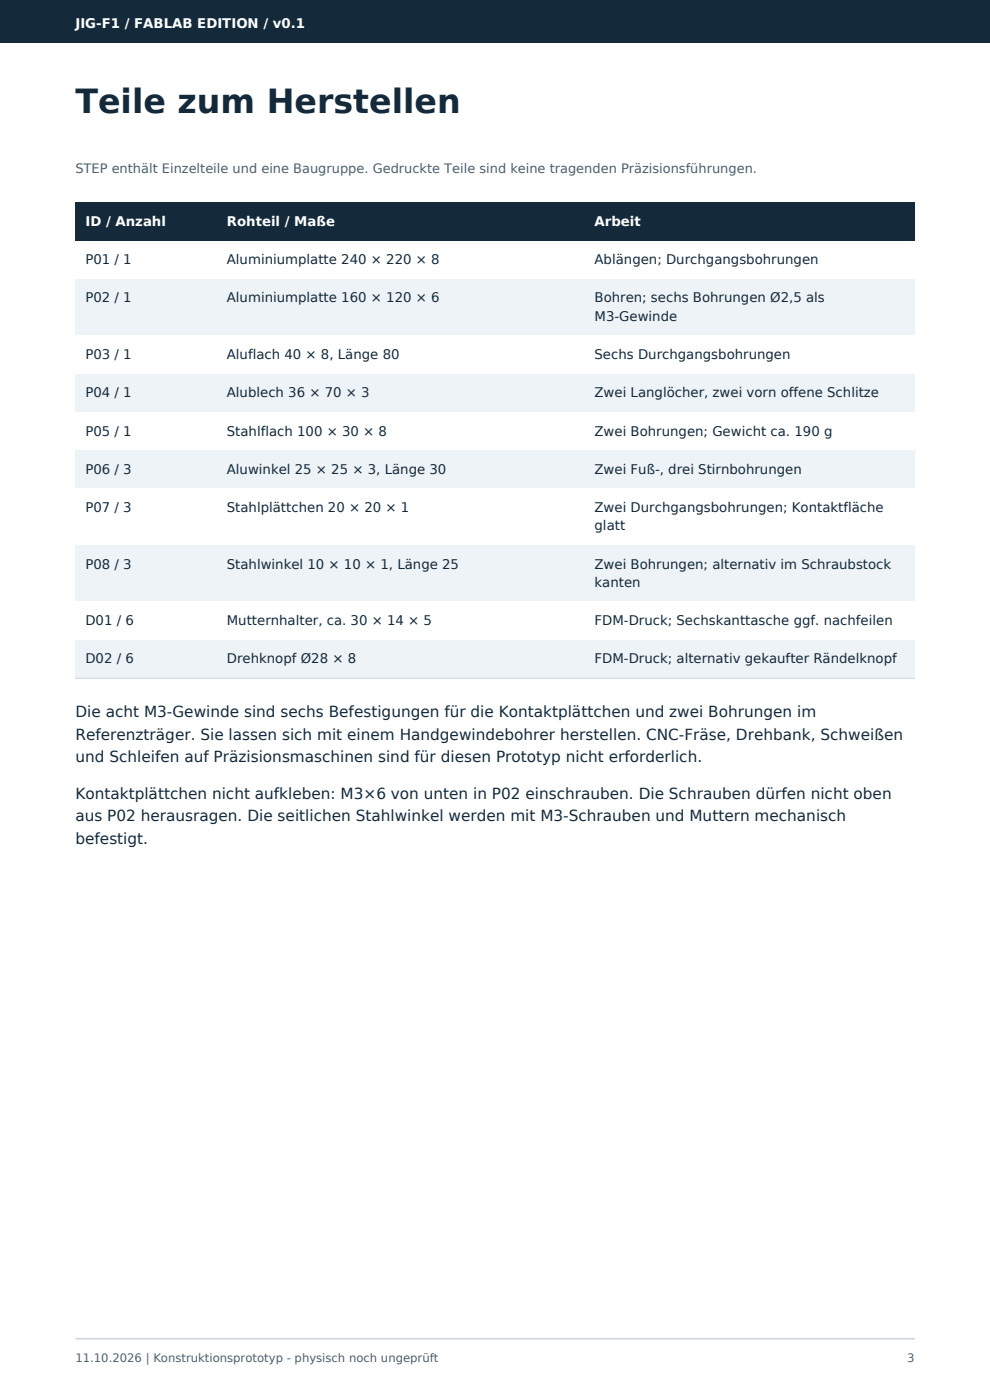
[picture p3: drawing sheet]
<svg xmlns="http://www.w3.org/2000/svg" width="210mm" height="297mm" viewBox="0 0 210 297" stroke-linecap="round" stroke-linejoin="round" font-family="sans-serif">
<defs><g id="words">
<text font-size="7.1" fill="#142a3b" x="16" y="24">Teile zum Herstellen</text>
<g font-size="3.2" fill="#142a3b">
<text x="16" y="152.1">Die acht M3-Gewinde sind sechs Befestigungen für die Kontaktplättchen und zwei Bohrungen im</text>
<text x="16" y="156.9">Referenzträger. Sie lassen sich mit einem Handgewindebohrer herstellen. CNC-Fräse, Drehbank, Schweißen</text>
<text x="16" y="161.7">und Schleifen auf Präzisionsmaschinen sind für diesen Prototyp nicht erforderlich.</text>
<text x="16" y="169.4">Kontaktplättchen nicht aufkleben: M3×6 von unten in P02 einschrauben. Die Schrauben dürfen nicht oben</text>
<text x="16" y="174.2">aus P02 herausragen. Die seitlichen Stahlwinkel werden mit M3-Schrauben und Muttern mechanisch</text>
<text x="16" y="179">befestigt.</text>
</g>
<g font-size="2.8" fill="#fff">
<text x="16" y="6">JIG-F1 / FABLAB EDITION / v0.1</text>
<text x="18.1" y="47.9">ID / Anzahl</text>
<text x="48.1" y="47.9">Rohteil / Maße</text>
<text x="126.1" y="47.9">Arbeit</text>
</g>
<text font-size="2.8" fill="#496170" x="16" y="36.8">STEP enthält Einzelteile und eine Baugruppe. Gedruckte Teile sind keine tragenden Präzisionsführungen.</text>
<g font-size="2.8" fill="#142a3b">
<text x="18.1" y="56.1">P01 / 1</text>
<text x="48.1" y="56.1">Aluminiumplatte 240 × 220 × 8</text>
<text x="126.1" y="56.1">Ablängen; Durchgangsbohrungen</text>
<text x="18.1" y="64.2">P02 / 1</text>
<text x="48.1" y="64.2">Aluminiumplatte 160 × 120 × 6</text>
<text x="126.1" y="64.2">Bohren; sechs Bohrungen Ø2,5 als</text>
<text x="126.1" y="68">M3-Gewinde</text>
<text x="18.1" y="76.2">P03 / 1</text>
<text x="48.1" y="76.2">Aluflach 40 × 8, Länge 80</text>
<text x="126.1" y="76.2">Sechs Durchgangsbohrungen</text>
<text x="18.1" y="84.3">P04 / 1</text>
<text x="48.1" y="84.3">Alublech 36 × 70 × 3</text>
<text x="126.1" y="84.3">Zwei Langlöcher, zwei vorn offene Schlitze</text>
<text x="18.1" y="92.4">P05 / 1</text>
<text x="48.1" y="92.4">Stahlflach 100 × 30 × 8</text>
<text x="126.1" y="92.4">Zwei Bohrungen; Gewicht ca. 190 g</text>
<text x="18.1" y="100.5">P06 / 3</text>
<text x="48.1" y="100.5">Aluwinkel 25 × 25 × 3, Länge 30</text>
<text x="126.1" y="100.5">Zwei Fuß-, drei Stirnbohrungen</text>
<text x="18.1" y="108.6">P07 / 3</text>
<text x="48.1" y="108.6">Stahlplättchen 20 × 20 × 1</text>
<text x="126.1" y="108.6">Zwei Durchgangsbohrungen; Kontaktfläche</text>
<text x="126.1" y="112.5">glatt</text>
<text x="18.1" y="120.6">P08 / 3</text>
<text x="48.1" y="120.6">Stahlwinkel 10 × 10 × 1, Länge 25</text>
<text x="126.1" y="120.6">Zwei Bohrungen; alternativ im Schraubstock</text>
<text x="126.1" y="124.5">kanten</text>
<text x="18.1" y="132.6">D01 / 6</text>
<text x="48.1" y="132.6">Mutternhalter, ca. 30 × 14 × 5</text>
<text x="126.1" y="132.6">FDM-Druck; Sechskanttasche ggf. nachfeilen</text>
<text x="18.1" y="140.7">D02 / 6</text>
<text x="48.1" y="140.7">Drehknopf Ø28 × 8</text>
<text x="126.1" y="140.7">FDM-Druck; alternativ gekaufter Rändelknopf</text>
</g>
<g font-size="2.5" fill="#496170">
<text x="16" y="289">11.10.2026 | Konstruktionsprototyp - physisch noch ungeprüft</text>
<text x="192.4" y="289">3</text>
</g>
</g></defs>
<path d="M0 0h210v9h-210z" fill-rule="evenodd" fill="#142a3b"/>
<path d="M16 284h178" fill="none" stroke="#cbd6dd" stroke-width=".35"/>
<path d="M16 43h178v8.1h-178z" fill-rule="evenodd" fill="#142a3b"/>
<path d="M16 51.1h178v8.1h-178z" fill-rule="evenodd" fill="#fff"/>
<path d="M16 59.2h178v12h-178z" fill-rule="evenodd" fill="#edf3f6"/>
<path d="M16 71.2h178v8.1h-178z" fill-rule="evenodd" fill="#fff"/>
<path d="M16 79.3h178v8.2h-178z" fill-rule="evenodd" fill="#edf3f6"/>
<path d="M16 87.5h178v8.1h-178z" fill-rule="evenodd" fill="#fff"/>
<path d="M16 95.6h178v8.1h-178z" fill-rule="evenodd" fill="#edf3f6"/>
<path d="M16 103.7h178v12h-178z" fill-rule="evenodd" fill="#fff"/>
<path d="M16 115.7h178v12h-178z" fill-rule="evenodd" fill="#edf3f6"/>
<path d="M16 127.7h178v8.1h-178z" fill-rule="evenodd" fill="#fff"/>
<path d="M16 135.8h178v8.1h-178z" fill-rule="evenodd" fill="#edf3f6"/>
<path d="M16 143.9h178" fill="none" stroke="#cbd6dd" stroke-width=".21"/>
<use href="#words"/>
</svg>
